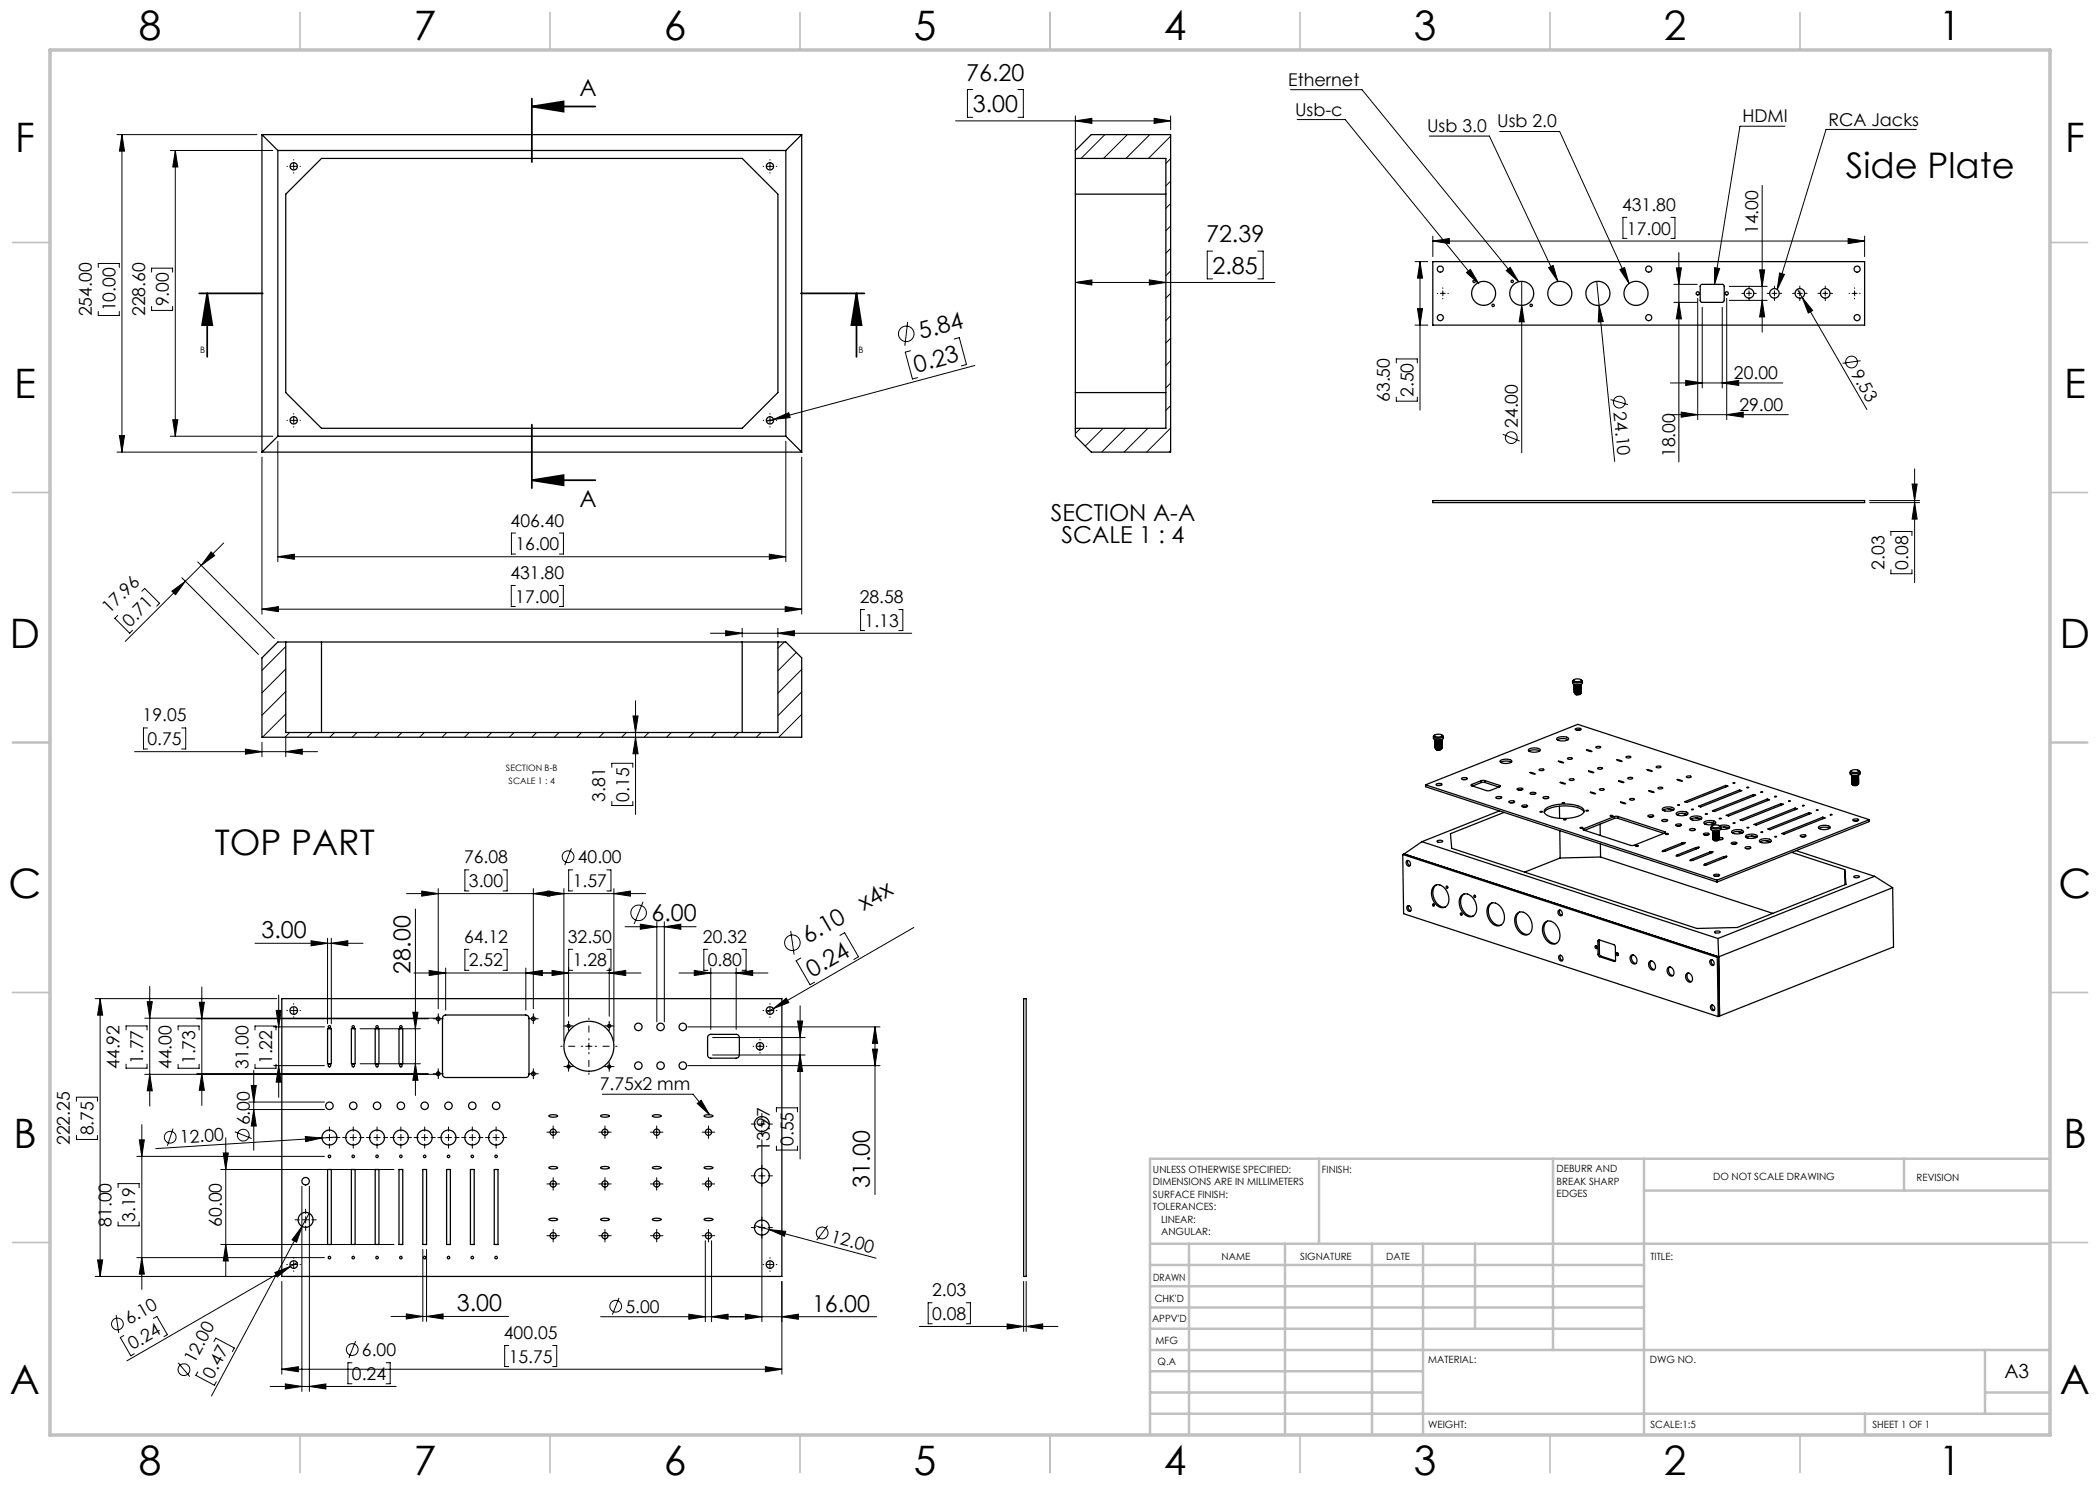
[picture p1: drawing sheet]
<svg xmlns="http://www.w3.org/2000/svg" width="420mm" height="297mm" viewBox="0 0 420 297" stroke-linecap="round" stroke-linejoin="round" font-family="sans-serif">
<defs><g id="words">
<g font-size="8.1">
<text x="27.8" y="8">8</text>
<text x="82.8" y="8">7</text>
<text x="132.8" y="8">6</text>
<text x="182.8" y="8">5</text>
<text x="232.8" y="8">4</text>
<text x="282.8" y="8">3</text>
<text x="332.8" y="8">2</text>
<text x="387.8" y="8">1</text>
<text x="3" y="30.4">F</text>
<text x="413" y="30.4">F</text>
<text x="2.8" y="79.6">E</text>
<text x="412.8" y="79.6">E</text>
<text x="2" y="129.6">D</text>
<text x="412" y="129.6">D</text>
<text x="1.7" y="179.6">C</text>
<text x="411.7" y="179.6">C</text>
<text x="2.7" y="229.6">B</text>
<text x="412.7" y="229.6">B</text>
<text x="2" y="278.9">A</text>
<text x="412" y="278.9">A</text>
<text x="27.8" y="295">8</text>
<text x="82.8" y="295">7</text>
<text x="132.8" y="295">6</text>
<text x="182.8" y="295">5</text>
<text x="232.8" y="295">4</text>
<text x="282.8" y="295">3</text>
<text x="332.8" y="295">2</text>
<text x="387.8" y="295">1</text>
</g>
<g font-size="7.1">
<text x="369.2" y="35.7">Side Plate</text>
<text x="42.9" y="171.1">TOP PART</text>
</g>
<g font-size="4.7">
<text x="193.3" y="16.2">76.20</text>
<text x="115.9" y="19.2">A</text>
<text x="194.5" y="22.4">3.00</text>
<text x="241.2" y="48.5">72.39</text>
<text x="242.5" y="54.8">2.85</text>
<text x="184.2" y="67.8" transform="rotate(-15 184.2 67.8)">5.84</text>
<text x="183.3" y="74.5" transform="rotate(-15 183.3 74.5)">0.23</text>
<text x="115.9" y="101.4">A</text>
<text x="210.1" y="104.2">SECTION A-A</text>
<text x="212.3" y="108.7">SCALE 1 : 4</text>
<text x="130.3" y="184.3">6.00</text>
<text x="172.8" y="182.3" transform="rotate(-30 172.8 182.3)">x4x</text>
<text x="52.3" y="187.6">3.00</text>
<text x="161.6" y="188.8" transform="rotate(-30 161.6 188.8)">6.10</text>
<text x="82.1" y="194.7" transform="rotate(-90 82.1 194.7)">28.00</text>
<text x="162.4" y="195.5" transform="rotate(-30 162.4 195.5)">0.24</text>
<text x="174" y="237.6" transform="rotate(-90 174 237.6)">31.00</text>
<text x="91.4" y="262.3">3.00</text>
<text x="162.4" y="262.3">16.00</text>
</g>
<text font-size="3.9" x="400.9" y="275.5">A3</text>
<g font-size="3.5">
<text x="257.7" y="17.2">Ethernet</text>
<text x="259" y="23.1">Usb-c</text>
<text x="285.4" y="26.4">Usb 3.0</text>
<text x="299.4" y="25.5">Usb 2.0</text>
<text x="348.5" y="24.5">HDMI</text>
<text x="365.7" y="25.1">RCA Jacks</text>
<text x="324.4" y="42.2">431.80</text>
<text x="325.4" y="46.9">17.00</text>
<text x="351.7" y="46.9" transform="rotate(-90 351.7 46.9)">14.00</text>
<text x="18.3" y="63.3" transform="rotate(-90 18.3 63.3)">254.00</text>
<text x="23.1" y="62.3" transform="rotate(-90 23.1 62.3)">10.00</text>
<text x="29" y="63.2" transform="rotate(-90 29 63.2)">228.60</text>
<text x="33.8" y="61.3" transform="rotate(-90 33.8 61.3)">9.00</text>
<text x="346.8" y="75.8">20.00</text>
<text x="370.1" y="74.8" transform="rotate(60 370.1 74.8)">9.53</text>
<text x="278" y="80.4" transform="rotate(-90 278 80.4)">63.50</text>
<text x="282.7" y="79.4" transform="rotate(-90 282.7 79.4)">2.50</text>
<text x="322.7" y="82.5" transform="rotate(84 322.7 82.5)">24.10</text>
<text x="347.9" y="82.2">29.00</text>
<text x="303.6" y="85.6" transform="rotate(-90 303.6 85.6)">24.00</text>
<text x="335" y="91.4" transform="rotate(-90 335 91.4)">18.00</text>
<text x="102.1" y="105.3">406.40</text>
<text x="103.1" y="110">16.00</text>
<text x="376.9" y="113.9" transform="rotate(-90 376.9 113.9)">2.03</text>
<text x="381.6" y="113.9" transform="rotate(-90 381.6 113.9)">0.08</text>
<text x="102.1" y="115.8">431.80</text>
<text x="21.9" y="122.9" transform="rotate(-45 21.9 122.9)">17.96</text>
<text x="26" y="125.5" transform="rotate(-45 26 125.5)">0.71</text>
<text x="103.1" y="120.5">17.00</text>
<text x="171.9" y="120.6">28.58</text>
<text x="172.9" y="125.4">1.13</text>
<text x="28.5" y="144.3">19.05</text>
<text x="29.5" y="149">0.75</text>
<text x="121.1" y="160.3" transform="rotate(-90 121.1 160.3)">3.81</text>
<text x="125.8" y="160.3" transform="rotate(-90 125.8 160.3)">0.15</text>
<text x="92.8" y="172.7">76.08</text>
<text x="115.6" y="172.7">40.00</text>
<text x="93.8" y="177.4">3.00</text>
<text x="114.5" y="177.4">1.57</text>
<text x="92.8" y="188.6">64.12</text>
<text x="113.6" y="188.6">32.50</text>
<text x="140.6" y="188.6">20.32</text>
<text x="93.8" y="193.3">2.52</text>
<text x="114.5" y="193.3">1.28</text>
<text x="141.6" y="193.3">0.80</text>
<text x="23.9" y="213.8" transform="rotate(-90 23.9 213.8)">44.92</text>
<text x="28.6" y="212.8" transform="rotate(-90 28.6 212.8)">1.77</text>
<text x="34.3" y="213.8" transform="rotate(-90 34.3 213.8)">44.00</text>
<text x="39.1" y="212.8" transform="rotate(-90 39.1 212.8)">1.73</text>
<text x="49.7" y="213.8" transform="rotate(-90 49.7 213.8)">31.00</text>
<text x="54.4" y="212.8" transform="rotate(-90 54.4 212.8)">1.22</text>
<text x="120" y="218.1">7.75x2 mm</text>
<text x="18.7" y="227.1" transform="rotate(-90 18.7 227.1)">8.75</text>
<text x="50" y="225.1" transform="rotate(-90 50 225.1)">6.00</text>
<text x="14" y="229" transform="rotate(-90 14 229)">222.25</text>
<text x="36.1" y="228.7" transform="rotate(-4 36.1 228.7)">12.00</text>
<text x="154" y="230.2" transform="rotate(-90 154 230.2)">13.97</text>
<text x="158.7" y="229.2" transform="rotate(-90 158.7 229.2)">0.55</text>
<text x="22.3" y="245.3" transform="rotate(-90 22.3 245.3)">81.00</text>
<text x="27.1" y="244.4" transform="rotate(-90 27.1 244.4)">3.19</text>
<text x="44.4" y="245.3" transform="rotate(-90 44.4 245.3)">60.00</text>
<text x="166" y="248.4" transform="rotate(15 166 248.4)">12.00</text>
<text x="125.1" y="262.6">5.00</text>
<text x="186.4" y="259.2">2.03</text>
<text x="186.4" y="264">0.08</text>
<text x="25.8" y="265" transform="rotate(-30 25.8 265)">6.10</text>
<text x="100.8" y="267.8">400.05</text>
<text x="26.5" y="270.1" transform="rotate(-30 26.5 270.1)">0.24</text>
<text x="38.9" y="272.8" transform="rotate(-62 38.9 272.8)">12.00</text>
<text x="42.6" y="276" transform="rotate(-62 42.6 276)">0.47</text>
<text x="70.4" y="276">0.24</text>
<text x="72.4" y="271.2">6.00</text>
<text x="101.7" y="272.5">15.75</text>
</g>
<g font-size="2">
<text x="230.6" y="234.6">UNLESS OTHERWISE SPECIFIED:</text>
<text x="230.6" y="237.1">DIMENSIONS ARE IN MILLIMETERS</text>
<text x="230.6" y="239.6">SURFACE FINISH:</text>
<text x="264.4" y="234.6">FINISH:</text>
<text x="311.3" y="234.5">DEBURR AND</text>
<text x="311.3" y="237">BREAK SHARP</text>
<text x="311.3" y="239.5">EDGES</text>
<text x="342.6" y="236">DO NOT SCALE DRAWING</text>
<text x="383.3" y="236.2">REVISION</text>
<text x="230.6" y="242.1">TOLERANCES:</text>
<text x="232.2" y="244.6">LINEAR:</text>
<text x="232.2" y="247.1">ANGULAR:</text>
<text x="244.3" y="252">NAME</text>
<text x="260" y="251.9">SIGNATURE</text>
<text x="277.2" y="251.9">DATE</text>
<text x="330.1" y="251.9">TITLE:</text>
<text x="230.6" y="256.1">DRAWN</text>
<text x="230.9" y="260.3">CHK'D</text>
<text x="230.4" y="264.4">APPV'D</text>
<text x="231.1" y="268.8">MFG</text>
<text x="231.5" y="273">Q.A</text>
<text x="285.6" y="272.5">MATERIAL:</text>
<text x="330" y="272.5">DWG NO.</text>
<text x="285.6" y="285.5">WEIGHT:</text>
<text x="330.1" y="285.6">SCALE:1:5</text>
<text x="374.5" y="285.6">SHEET 1 OF 1</text>
</g>
<g font-size="1.8">
<text x="40.1" y="70.6">B</text>
<text x="171.7" y="70.6">B</text>
<text x="101.2" y="154.1">SECTION B-B</text>
<text x="101.7" y="156.9">SCALE 1 : 4</text>
</g>
</g></defs>
<g fill="none" stroke="#000" stroke-width=".2">
<path d="M194.6 17.9h-1.1v5.6h1.1M203.6 17.9h1.1v5.6h-1.1M258.1 17.9h14.3l31.3 38.5M23.4 26.9h28M24.4 26.9l.5 3.3h-1zM24.4 26.9v63.5M34.1 30.1h20.5M35.1 30.1l.5 3.3h-1zM35.1 30.1v57.1M58.1 33.3h1.3M58.7 32.6v1.3M153.4 33.3h1.2"/>
<path d="M154 32.6v1.3M191.1 24.2h43M215.1 23.2v7.5M215.1 24.2l3.3-.5v1zM221 26.9l-4.8 4.8M225.5 26.9l-4.8 4.8M230 26.9l-4.8 4.8M230.8 23.7l3.3 .5-3.3 .5zM234.1 27.2l-4.4 4.5M234.1 31.7l-.9 1M234.1 36.2l-.9 1M234.1 23.2v2.7"/>
<path d="M259.4 23.9h9.6l26.8 32.9M285.9 27.2h12l13.7 29.1M299.9 26.3h12l13.9 30.4M352.4 37.1v29.3M357 25.2h-9l-5.1 31.7M383.3 25.9h-18.1l-9.8 32M19.7 53.5v-.8h4.2v.8M30.3 54.4v-.8h4.2v.8M215.1 56.5h39.9M215.1 56.5l3.3-.5v1zM229.9 56l3.3 .5-3.3 .5zM234.1 40.7l-.9 1"/>
<path d="M234.1 45.2l-.9 1M234.1 49.7l-.9 .9M234.1 54.2l-.9 .9M234.1 58.7l-.9 .9M242.5 50.2h-1.1v5.6h1.1M251.6 50.2h1v5.6h-1M283 52.3h2.6M284 52.3l.5 3.3h-1zM284 52.3v29.7M286.6 47.2v4.1M286.6 48.2h86.3M286.6 48.2l3.3-.5v1z"/>
<path d="M288.1 58.7h1M288.6 58.2v1M293.3 54.5l.8-.6 1.7 2.9zM301.3 54.1l.7-.6 1.7 2.9zM304.3 56.3v34.3M309.7 53.5l.9-.4 1 3.2zM319.3 56.3l3.6 36M324 53.9l.9-.4 .9 3.2zM325.4 43.5h-.8v4.2h.8M334.2 43.5h.8v4.2h-.8M334.8 56.9h4.6M335.3 53.6h1l-.5 3.3z"/>
<path d="M335.8 50.5v41.9M339.5 59.7v24.2M342.9 53.5l1 .2-1 3.2zM345.3 59.7v24.2M345.8 57.3h7.6M349.3 58.7h1M349.8 58.2v1M351.9 54h1l-.5 3.3zM354.4 58.7h1M354.9 58.2v1M355.9 54.6l1 .3-1.5 3zM359.5 58.7h1"/>
<path d="M359.5 57.8l13.9 24.1M360 58.2v1M360.4 59.5l2.1 2.6-.8 .5zM364.5 58.7h1M365 58.2v1M369.6 47.7l3.3 .5-3.3 .5zM370.4 58.7h1M370.9 58.2v1M372.9 47.2v4.1M19.7 62.3v.8h4.2v-.8M30.3 61.3v.8h4.2v-.8M181.5 64.4l-.5 4.7"/>
<path d="M182.1 70.2l-1 .2 1.4 5.4 1-.3M190.8 67.8l1.1-.3 1.4 5.4-1 .3M195 73.1l-41.7 11.2M234.1 63.2l-.9 .9M234.1 67.7l-.9 .9M234.1 72.1l-.9 1M234.1 76.6l-.9 1M279.3 72.6v-.8h4.2v.8M279.3 79.4v.8h4.2v-.8M283 65h2.6M283.5 61.7h1l-.5 3.3zM304.3 61.1l.5 3.3h-1z"/>
<path d="M319.8 61.1l.9 3.2-1.1 .1zM322.1 79.9l3.5 1M334.1 76.6h22.5M334.8 60.5h4.6M335.8 60.5l.5 3.3h-1zM337.1 76.1l3.3 .5-3.3 .5zM340.4 61.5v16.1M344.4 76.6l3.3-.5v1zM344.4 61.5v16.1M345.8 60.1h7.6M352.4 60.1l.5 3.3h-1zM372.1 72.1l-3.6 .6"/>
<path d="M23.4 90.4h28M23.9 87.1h1l-.5 3.3zM34.1 87.2h20.5M34.6 83.9h1l-.5 3.3zM52.4 91.4v31.4M55.6 88.2v24.1M58.1 84.1h1.3M58.7 83.4v1.3M153.4 84.1h1.2M154 83.4v1.3M154.7 83.9l3.1-1.4 .2 1zM157.2 88.2v24.1"/>
<path d="M160.3 91.4v31.4M216.1 85.7l-1 1M220.6 85.7l-3.6 3.5M225.1 85.7l-4.8 4.7M229.6 85.7l-4.8 4.7M234.1 81.1l-.9 1M234.1 85.6l-4.8 4.8M234.1 90.1l-.3 .3M300.6 86.9l3.3 1.3M333.2 82.9h24.5M336.2 82.4l3.3 .5-3.3 .5zM345.3 82.9l3.3-.5v1z"/>
<path d="M382.4 96.8h1l-.5 3.3zM382.9 93.8v22.7M28.4 118.3l.5-.6 3 3-.6 .5M34.4 118.2l2.7-1.9-2 2.7zM36.4 115.6l15.3 15.3M39.5 112.4l15.4 15.3M42.2 110.4l.7 .7-2.7 2zM44.7 108.6l-19.6 19.7M55.6 111.3l3.3-.5v1.1zM55.6 111.4h101.6M103.1 117.1h-.8v4.2h.8M103.1 106.6h-.8v4.2h.8"/>
<path d="M111.9 117.1h.8v4.2h-.8M111.9 106.6h.8v4.2h-.8M153.9 110.8l3.3 .5-3.3 .6zM373.9 100.5h10M373.9 100.1h10M378.2 107.1v-.8h4.2v.8M378.2 113.9v.8h4.2v-.8M382.9 100.5l.5 3.3h-1zM23.5 123.1l-.5 .6 2.9 2.9 .6-.5M52.4 121.8h107.9M52.4 121.8l3.3-.5v1zM57.2 129.3l-4.8 4.8"/>
<path d="M57.2 133.8l-4.8 4.8M57.2 138.3l-4.8 4.8M142.1 126.7h40.2M145.1 126.1l3.3 .6-3.3 .5zM148.4 125.7v1.7M155.6 126.7l3.3-.6v1.1zM155.6 125.7v1.7M156.8 128.4l-1.2 1.3M157 121.3l3.3 .5-3.3 .5zM159.3 130.5l-3.7 3.7M160.3 133.9l-4.7 4.8M160.3 138.4l-4.7 4.7"/>
<path d="M172.9 121.9h-.8v4.2h.8M179.8 121.9h.8v4.2h-.8M26.9 150.3h36.6M29.5 145.6h-.8v4.2h.8M36.3 145.6h.8v4.2h-.8M49.1 149.8l3.3 .5-3.3 .5zM52.4 148.5v2.8M57.2 147.5v3.8M57.2 150.3l3.3-.5v1zM57.2 142.8l-4.7 4.7M57.9 146.5l-.9 1M62.4 146.5l-.9 1"/>
<path d="M66.9 146.5l-.9 1M71.4 146.5l-1 1M75.9 146.5l-1 1M80.4 146.5l-1 1M84.9 146.5l-1 1M89.4 146.5l-1 1M93.8 146.5l-.9 1M98.3 146.5l-.9 1M102.8 146.5l-.9 1M107.3 146.5l-.9 1M111.8 146.5l-.9 1M116.3 146.5l-1 1"/>
<path d="M120.8 146.5l-1 1M122.4 153.5v-.8h4.2v.8M125.3 146.5l-1 1M126.6 143.2h1l-.5 3.3zM127.1 140.2v22.7M127.1 147.5l.5 3.3h-1zM129.8 146.5l-1 1M134.3 146.5l-1 1M138.8 146.5l-1 1M143.2 146.5l-.9 1M147.7 146.5l-.9 1M152.2 146.5l-.9 1"/>
<path d="M160.3 142.9l-4.5 4.6M160.3 147.4l-.1 .1M84.3 178.2l3.3 .5-3.3 .5zM87.6 177.7v24.1M93.8 174h-.8v4.2h.8M100.6 174h.8v4.2h-.8M106.7 177.7v24.1M106.7 178.7l3.3-.5v1zM109.5 178.2l3.3 .5-3.3 .5zM112.8 177.7v30.6M114.3 169.7l-1.4 3.3M114.5 174h-.8v4.2h.8"/>
<path d="M121.4 174h.8v4.2h-.8M122.4 160.3v.8h4.2v-.8M122.8 178.7l3.3-.5v1zM122.8 177.7v30.6M129.1 178.7h-47.8M19 199.7h36.4M20 199.7v55.6M20 199.7l.5 3.3h-1zM29.9 197.3v23.9M40.4 197.4v23.7M51 188.7h21.6M55.7 199v20.5"/>
<path d="M62.2 188.1l3.3 .6-3.3 .5zM65.5 187.7v17.1M66.3 187.7v17.1M66.3 188.7l3.3-.6v1.1zM83.1 181.8v37.3M85.8 194.1l3.3 .5-3.3 .5zM89.1 193.6v8.4M93.8 189.9h-.8v4.2h.8M100.6 189.9h.8v4.2h-.8M105.2 193.6v8.4M105.2 194.6l3.3-.5v1zM110.4 194.1l3.3 .5-3.3 .5z"/>
<path d="M113.7 193.6v9.7M114.5 189.9h-.8v4.2h.8M121.4 189.9h.8v4.2h-.8M121.8 194.6l3.3-.5v1zM121.8 193.6v9.7M125 185.3h14.2M128.1 184.8l3.3 .5-3.3 .6zM128.2 194.6h-45.4M128.6 180.3l-1.8 4.5M131.4 184.3v20.1M132.9 185.3l3.3-.5v1.1zM132.9 184.3v20.1"/>
<path d="M135.8 194.6h17.8M138.9 194.1l3.3 .5-3.3 .5zM141.6 189.9h-.8v4.2h.8M142.2 193.6v12.3M147.2 193.6v12.3M147.2 194.6l3.3-.5v1zM148.4 189.9h.8v4.2h-.8M158.1 186.2l.7 4.7M160.2 191.6l-1 .5 2.8 4.8 .9-.5M168 187.1l.9-.6 2.8 4.9-.9 .5M182.8 185.5l-28.1 16.2M25.2 206v-.8h4.2v.8"/>
<path d="M25.2 212.8v.8h4.2v-.8M28.9 203.6h58.6M28.9 214.9h58.6M29.4 200.3h1.1l-.6 3.3zM29.9 214.9l.6 3.3h-1.1zM35.6 206v-.8h4.2v.8M35.6 212.8v.9h4.2v-.9M39.4 203.8h46.2M39.4 214.8h46.2M39.9 200.5h1l-.5 3.3zM40.4 214.8l.5 3.3h-1zM50.2 217.1h1.1l-.6 3.3z"/>
<path d="M50.7 214.1v16M51 206v-.8h4.2v.8M51 212.8v.9h4.2v-.9M54.7 205.4h10.2M54.7 213.1h10.2M55.2 202.1h1l-.5 3.3zM55.7 213.1l.5 3.3h-1zM58.1 202.1h1.3M58.7 201.5v1.2M72 212.8h12.1M72 205.8h12.1M82.6 202.5h1l-.5 3.3z"/>
<path d="M83.1 212.8l.5 3.3h-1zM87 203.8h1.3M87 214.8h1.3M87.6 203.1v1.3M87.6 214.1v1.3M106 203.8h1.3M106 214.8h1.3M106.7 203.1v1.3M106.7 214.1v1.3M113.1 205.2h1.2M113.1 213.3h1.2M113.7 204.6v1.2"/>
<path d="M113.7 212.7v1.2M117.2 209.3h1.2M117.8 208.6v1.3M120.5 218.8h18.1l3.3 4.1M121.2 205.2h1.3M121.2 213.3h1.3M121.8 204.6v1.2M121.8 212.7v1.2M137.6 205.4h38.4M137.6 213.1h38.4M142.5 207.5h18.5M142.5 211h18.5"/>
<path d="M151.4 209.3h1.2M152 208.6v1.3M153.4 202.1h1.2M154 201.5v1.2M154.7 201.7l-1.4 .8M154.7 201.7l2.6-2.1 .5 .9zM159.5 204.2h1l-.5 3.3zM160 201.2v30.6M160 211l.5 3.3h-1zM174.5 209.8h1l-.5 3.3zM175 205.4v33.5M175 205.4l.5 3.3h-1z"/>
<path d="M15.3 220.2v-.8h4.2v.8M15.3 227.1v.8h4.2v-.8M23.6 237.5v-.8h4.2v.8M27.4 231.3h37.5M27.9 228h1l-.5 3.3zM28.4 224.9v33M34.6 225.7l-1.1 3.5M44.2 233.9h34.6M44.6 230.6h1.1l-.5 3.3zM45.2 227.5v27.7M47 226.4l3.3 1.3M49.7 220.4h15.2"/>
<path d="M49.7 221.9h15.2M50.7 221.9l.6 3.3h-1.1zM60.4 237.2v41.1M61.1 227.3l3.3 .3-3.3 .7zM61.9 237.2v41.1M64.4 227.6l-33.2 2.1M65.3 227.5h1.2M65.9 226.9v1.2M67.4 227.4l-3 .2M70 227.5h1.3M70.6 226.9v1.2M74.8 227.5h1.2"/>
<path d="M75.4 226.9v1.2M79.5 227.5h1.3M80.2 226.9v1.2M84.3 227.5h1.3M84.9 226.9v1.2M89.1 227.5h1.2M89.7 226.9v1.2M93.8 227.5h1.3M94.5 226.9v1.2M98.6 227.5h1.2M99.2 226.9v1.2M110 226.4h1.3"/>
<path d="M110 236.8h1.3M110.6 225.8v1.3M110.6 236.2v1.2M120.4 226.4h1.2M120.4 236.8h1.2M121 225.8v1.3M121 236.2v1.2M130.7 226.4h1.3M130.7 236.8h1.3M131.3 225.8v1.3M131.3 236.2v1.2M139.4 220.7l.8-.6 1.7 2.8z"/>
<path d="M141.1 226.4h1.2M141.1 236.8h1.2M141.7 225.8v1.3M141.7 236.2v1.2M151.7 235.2h1.3M151.7 224.8h1.3M152.4 224.2v1.2M152.4 227.9v36.4M155.3 222.4v-.8h4.2v.8M155.3 229.2v.8h4.2v-.8M19 255.3h36.4M19.5 252h1l-.5 3.3z"/>
<path d="M23.6 244.4v.8h4.2v-.8M27.4 251.5h37.5M28.4 251.5l.5 3.3h-1zM44.2 248.9h34.6M45.2 248.9l.5 3.3h-1.1zM55 254.5l3.1-1.2-2.6 2.1zM56.4 256.3v18.5M58.1 253.3l-32.7 18.9M58.1 252.9h1.3M58.7 252.3v1.2M59.4 252.5l-1.3 .8M60.4 245.3l-18.1 33.9"/>
<path d="M60.4 245.3l-1.1 3.1-.9-.4zM60.5 244h1.2M61.1 243.3v1.3M61.8 242.6l-1.4 2.7M84.6 249.9v14.4M85.3 249.9v14.4M110 247.1h1.3M110.6 246.5v1.3M120.4 247.1h1.2M121 246.5v1.3M123.8 259.6l-1.3 3.3M130.7 247.1h1.3"/>
<path d="M131.3 246.5v1.3M141.1 247.1h1.2M141.1 248.1v16.2M141.7 246.5v1.3M142.3 248.1v16.2M150.9 245.1l24.3 6.5M151.7 245.5h1.3M153.4 252.9h1.2M153.8 245.9l3.3 .4-.2 .9zM154 252.3v1.2M156.4 256.3v18.5M165.5 245.1l-2.1 2.9"/>
<path d="M204.7 256.3v10M205.2 256.3v10M23.2 263l.5 3.6M24.8 267.1l-.7 .4 2.1 3.7 .7-.4M30.7 263.7l.7-.4 2.1 3.6-.7 .4M35.6 272.5l2.4 2.8M39.6 274.4l-.4 .7 3.7 2 .4-.8M42.8 268.3l.4-.7 3.7 2-.4 .7M54 277.3h25.2M56.4 273.8l3.3-.5v1.1zM56.4 273.8h100M57.1 276.8l3.3 .5-3.3 .5z"/>
<path d="M61.9 277.3l3.3-.5v1zM70.4 272.5h-.8v4.3h.8M71.1 268.2l-1.3 3.4M77.2 272.5h.8v4.3h-.8M78.2 263.3h23.5M81.3 262.8l3.3 .5-3.3 .5zM85.3 263.3l3.3-.5v1zM101.7 269.1h-.8v4.2h.8M110.5 269.1h.8v4.2h-.8M120.1 263.3h55.2M137.8 262.8l3.3 .5-3.3 .6zM142.3 263.3l3.3-.5v1.1z"/>
<path d="M149.1 262.8l3.3 .5-3.3 .6zM153.1 273.3l3.3 .5-3.3 .6zM156.4 263.3l3.3-.5v1.1zM183.9 265.3h27.7M186.4 260.5h-.8v4.3h.8M193.3 260.5h.8v4.3h-.8M201.4 264.8l3.3 .5-3.3 .5zM205.2 265.3l3.3-.5v1z"/>
<circle cx="181.2" cy="66.8" r="1.56"/>
<circle cx="370.3" cy="72.4" r="1.18"/>
<circle cx="302.2" cy="87.5" r="1.18"/>
<circle cx="323.9" cy="80.4" r="1.18"/>
<circle cx="113.6" cy="171.3" r="1.18"/>
<circle cx="127.7" cy="182.6" r="1.56"/>
<circle cx="158.5" cy="188.5" r="1.56"/>
<circle cx="34" cy="227.4" r="1.18"/>
<circle cx="48.6" cy="227" r="1.18"/>
<circle cx="164.4" cy="246.6" r="1.18"/>
<circle cx="23.5" cy="264.8" r="1.18"/>
<circle cx="36.8" cy="273.9" r="1.18"/>
<circle cx="70.4" cy="269.9" r="1.18"/>
<circle cx="123.1" cy="261.2" r="1.18"/>
</g>
<path d="M106.4 19.7v12.7M106.4 21.3l6.3-1v2zM106.4 21.3h12.7M39.9 58.7h12.7M41.4 58.7l1.1 6.3h-2.1zM41.4 58.7v12.7M160.2 58.7h12.7M171.3 58.7l1 6.3h-2zM171.3 58.7v12.7M106.4 96l6.3-1v2.1zM106.4 84.9v12.7M106.4 96h12.7" fill="none" stroke="#000" stroke-width=".35"/>
<g fill="none" stroke="#000" stroke-width=".2" stroke-dasharray="15.2 1.3 1.3 1.3">
<path d="M57.5 33.3h-.1M58.7 32v-.1M58.7 34.5v.1M60 33.3h.1M152.7 33.3h-.1M154 32v-.1M154 34.5v.1M155.2 33.3h.1M287.6 58.7h-.1M288.6 57.7v-.1M288.6 59.7v.1M289.6 58.7h.1"/>
<path d="M348.8 58.7h-.4M349.8 57.7v-.5M349.8 59.7v.4M350.8 58.7h.5M353.9 58.7h-.5M354.9 57.7v-.5M354.9 59.7v.4M355.9 58.7h.4M359 58.7h-.5M360 57.7v-.5M360 59.7v.4M361 58.7h.4"/>
<path d="M364 58.7h-.4M365 57.7v-.5M365 59.7v.4M366 58.7h.5M369.9 58.7h-.1M370.9 57.7v-.1M370.9 59.7v.1M371.9 58.7h.1M57.5 84.1h-.1M58.7 82.8v-.1M58.7 85.3v.1M60 84.1h.1"/>
<path d="M152.7 84.1h-.1M154 82.8v-.1M154 85.3v.1M155.2 84.1h.1M57.5 202.1h-.1M58.7 200.9v-.2M58.7 203.4v.1M60 202.1h.1M87 214.8h-.4M87 203.8h-.4M87.6 214.1v-.3M87.6 215.4v.4"/>
<path d="M87.6 203.1v-.3M87.6 204.4v.4M88.3 214.8h.3M88.3 203.8h.3M106 203.8h-.3M106 214.8h-.3M106.7 203.1v-.3M106.7 204.4v.4M106.7 214.1v-.3M106.7 215.4v.4M107.3 203.8h.4M107.3 214.8h.4"/>
<path d="M113.1 213.3h-.3M113.1 205.2h-.3M113.7 212.7v-.3M113.7 213.9v.4M113.7 204.6v-.3M113.7 205.8v.3M114.3 213.3h.4M114.3 205.2h.4M121.2 205.2h-.3M121.2 213.3h-.3M121.8 204.6v-.3M121.8 205.8v.3"/>
<path d="M121.8 212.7v-.3M121.8 213.9v.4M122.5 205.2h.3M122.5 213.3h.3M150.7 209.3h-.1M152 208v-.1M152 210.5v.1M152.7 202.1h-.1M153.2 209.3h.2M154 200.9v-.2M154 203.4v.1M155.2 202.1h.2"/>
<path d="M64.6 227.5h-.8M65.9 226.3v-.9M65.9 228.8v.8M67.1 227.5h.9M69.4 227.5h-.9M70.6 226.3v-.9M70.6 228.8v.8M71.9 227.5h.9M74.2 227.5h-.9M75.4 226.3v-.9M75.4 228.8v.8M76.7 227.5h.8"/>
<path d="M78.9 227.5h-.9M80.2 226.3v-.9M80.2 228.8v.8M81.4 227.5h.9M83.7 227.5h-.9M84.9 226.3v-.9M84.9 228.8v.8M86.2 227.5h.9M88.4 227.5h-.8M89.7 226.3v-.9M89.7 228.8v.8M90.9 227.5h.9"/>
<path d="M93.2 227.5h-.9M94.5 226.3v-.9M94.5 228.8v.8M95.7 227.5h.9M98 227.5h-.9M99.2 226.3v-.9M99.2 228.8v.8M100.5 227.5h.8M110 226.4h-.6M110 236.8h-.6M110.6 225.8v-.6M110.6 227.1v.6"/>
<path d="M110.6 236.2v-.7M110.6 237.4v.6M111.3 226.4h.6M111.3 236.8h.6M120.4 226.4h-.7M120.4 236.8h-.7M121 225.8v-.6M121 227.1v.6M121 236.2v-.7M121 237.4v.6M121.6 226.4h.6M121.6 236.8h.6"/>
<path d="M130.7 236.8h-.6M130.7 226.4h-.6M131.3 236.2v-.7M131.3 237.4v.6M131.3 225.8v-.6M131.3 227.1v.6M132 236.8h.6M132 226.4h.6M141.1 226.4h-.7M141.1 236.8h-.7M141.7 225.8v-.6M141.7 227.1v.6"/>
<path d="M141.7 236.2v-.7M141.7 237.4v.6M142.3 226.4h.6M142.3 236.8h.6M151.1 235.2h-.9M151.1 224.8h-.9M152.4 233.9v-.9M152.4 236.4v.9M152.4 223.6v-.9M152.4 226.1v.8M153.6 235.2h.9M153.6 224.8h.9"/>
<path d="M57.5 252.9h-.1M58.7 251.7v-.2M58.7 254.2v.1M59.9 244h-.9M60 252.9h.1M61.1 242.7v-.9M61.1 245.2v.9M62.4 244h.8M110 247.1h-.6M110.6 246.5v-.6M110.6 247.8v.6M111.3 247.1h.6"/>
<path d="M120.4 247.1h-.7M121 246.5v-.6M121 247.8v.6M121.6 247.1h.6M130.7 247.1h-.6M131.3 246.5v-.6M131.3 247.8v.6M132 247.1h.6M141.1 247.1h-.7M141.7 246.5v-.6M141.7 247.8v.6M142.3 247.1h.6"/>
<path d="M151.1 245.5h-.9M152.4 244.3v-.9M152.4 246.8v.8M152.7 252.9h-.1M153.6 245.5h.9M154 251.7v-.2M154 254.2v.1M155.2 252.9h.2"/>
</g>
<path d="M116.5 209.3h-4.3M117.8 208v-4.4M117.8 210.5v4.4M119 209.3h4.4" fill="none" stroke="#000" stroke-width=".2" stroke-dasharray="15.2 1.3 1.3 1.3" stroke-dashoffset="15"/>
<g fill="none" stroke="#c0c0c0" stroke-width=".35">
<path d="M60 2.5v7.5M110 2.5v7.5M160 2.5v7.5M210 2.5v7.5M260 2.5v7.5M310 2.5v7.5M360 2.5v7.5M2.5 48.5h7.5M410 48.5h7.5M2.5 98.5h7.5M410 98.5h7.5M2.5 148.5h7.5"/>
<path d="M410 148.5h7.5M2.5 198.5h7.5M410 198.5h7.5M2.5 248.5h7.5M410 248.5h7.5M60 287v7.5M110 287v7.5M160 287v7.5M210 287v7.5M260 287v7.5M310 287v7.5M360 287v7.5"/>
</g>
<g fill="none" stroke="#c0c0c0" stroke-width=".5">
<path d="M263.8 231.8v17M310.6 231.8v38.2M328.8 231.8v55.2M328.8 238.1h81.2M380.8 231.8v6.3M410 231.8h-180v55.2M230 248.8h180M230 257.3h98.8M230 253h98.8M237.8 248.8v38.2M257 248.8v38.2M274.4 248.8v38.2"/>
<path d="M284.6 248.8v38.2M295 248.8v17M230 265.8h98.8M230 261.5h98.8M230 278.5h54.6M230 274.3h54.6M230 270h180M397 278.5h13M397 270v12.8M230 282.8h180M373 282.8v4.2"/>
</g>
<path d="M10 10h400v277h-400z" fill="none" stroke="#c0c0c0" stroke-width=".7"/>
<g fill="#000">
<path d="M360.4 59.5l2.1 2.6-.8 .5zM304.3 61.1l.5 3.3h-1zM319.8 61.1l.9 3.2-1.1 .1zM154.7 83.9l3.1-1.4 .2 1zM154.7 201.7l2.6-2.1 .5 .9zM61.1 227.3l3.3 .3-3.3 .7zM55 254.5l3.1-1.2-2.6 2.1zM60.4 245.3l-1.1 3.1-.9-.4zM153.8 245.9l3.3 .4-.2 .9z"/>
<path d="M35.1 30.1l.5 3.3h-1zM34.6 83.9h1l-.5 3.3zM20 199.7l.5 3.3h-1zM19.5 252h1l-.5 3.3zM39.9 200.5h1l-.5 3.3zM40.4 214.8l.5 3.3h-1zM29.4 200.3h1.1l-.6 3.3zM29.9 214.9l.6 3.3h-1.1zM159.5 204.2h1l-.5 3.3zM160 211l.5 3.3h-1zM50.2 217.1h1.1l-.6 3.3zM50.7 221.9l.6 3.3h-1.1zM55.2 202.1h1l-.5 3.3zM55.7 213.1l.5 3.3h-1zM27.9 228h1l-.5 3.3zM28.4 251.5l.5 3.3h-1zM284 52.3l.5 3.3h-1zM283.5 61.7h1l-.5 3.3zM335.3 53.6h1l-.5 3.3zM335.8 60.5l.5 3.3h-1z"/>
<path d="M106.4 21.3l6.3-1v2zM106.4 96l6.3-1v2.1z"/>
<path d="M230.8 23.7l3.3 .5-3.3 .5zM215.1 24.2l3.3-.5v1zM229.9 56l3.3 .5-3.3 .5zM215.1 56.5l3.3-.5v1zM66.3 188.7l3.3-.6v1.1zM62.2 188.1l3.3 .6-3.3 .5zM85.3 263.3l3.3-.5v1zM81.3 262.8l3.3 .5-3.3 .5z"/>
<path d="M171.3 58.7l1 6.3h-2zM41.4 58.7l1.1 6.3h-2.1z"/>
<path d="M23.9 87.1h1l-.5 3.3zM24.4 26.9l.5 3.3h-1zM127.1 147.5l.5 3.3h-1zM126.6 143.2h1l-.5 3.3zM45.2 248.9l.5 3.3h-1.1zM44.6 230.6h1.1l-.5 3.3zM352.4 60.1l.5 3.3h-1zM351.9 54h1l-.5 3.3zM382.9 100.5l.5 3.3h-1zM382.4 96.8h1l-.5 3.3z"/>
<path d="M336.2 82.4l3.3 .5-3.3 .5zM345.3 82.9l3.3-.5v1z"/>
<path d="M34.4 118.2l2.7-1.9-2 2.7zM42.2 110.4l.7 .7-2.7 2z"/>
<path d="M55.6 111.3l3.3-.5v1.1zM153.9 110.8l3.3 .5-3.3 .6zM56.4 273.8l3.3-.5v1.1zM153.1 273.3l3.3 .5-3.3 .6zM110.4 194.1l3.3 .5-3.3 .5zM121.8 194.6l3.3-.5v1zM109.5 178.2l3.3 .5-3.3 .5zM122.8 178.7l3.3-.5v1zM137.8 262.8l3.3 .5-3.3 .6zM142.3 263.3l3.3-.5v1.1zM57.1 276.8l3.3 .5-3.3 .5zM61.9 277.3l3.3-.5v1z"/>
<path d="M145.1 126.1l3.3 .6-3.3 .5zM155.6 126.7l3.3-.6v1.1zM337.1 76.1l3.3 .5-3.3 .5zM344.4 76.6l3.3-.5v1z"/>
<path d="M157 121.3l3.3 .5-3.3 .5zM52.4 121.8l3.3-.5v1zM57.2 150.3l3.3-.5v1zM49.1 149.8l3.3 .5-3.3 .5zM106.7 178.7l3.3-.5v1zM84.3 178.2l3.3 .5-3.3 .5zM105.2 194.6l3.3-.5v1zM85.8 194.1l3.3 .5-3.3 .5zM147.2 194.6l3.3-.5v1zM138.9 194.1l3.3 .5-3.3 .5zM369.6 47.7l3.3 .5-3.3 .5zM286.6 48.2l3.3-.5v1z"/>
<path d="M83.1 212.8l.5 3.3h-1zM82.6 202.5h1l-.5 3.3z"/>
<path d="M175 205.4l.5 3.3h-1zM174.5 209.8h1l-.5 3.3z"/>
<path d="M139.4 220.7l.8-.6 1.7 2.8zM293.3 54.5l.8-.6 1.7 2.9zM301.3 54.1l.7-.6 1.7 2.9zM309.7 53.5l.9-.4 1 3.2zM324 53.9l.9-.4 .9 3.2zM342.9 53.5l1 .2-1 3.2zM355.9 54.6l1 .3-1.5 3z"/>
<path d="M149.1 262.8l3.3 .5-3.3 .6zM156.4 263.3l3.3-.5v1.1zM128.1 184.8l3.3 .5-3.3 .6zM132.9 185.3l3.3-.5v1.1z"/>
<path d="M205.2 265.3l3.3-.5v1zM201.4 264.8l3.3 .5-3.3 .5z"/>
</g>
<g fill="none" stroke="#000" stroke-width=".25">
<path d="M52.4 26.9l3.2 3.2M52.4 26.9h107.9M52.4 26.9v63.5M55.6 30.1h101.6M55.6 30.1v57.1M64.3 31.7h84.1l7.2 7.1v39.7l-7.2 7.2h-84.1l-7.1-7.2v-39.7zM157.2 30.1v57.1M160.3 26.9l-3.1 3.2M160.3 26.9v63.5M215.1 31.7h18.1v54h-18.1M215.1 38.8h18.1M218.3 26.9h15.8v63.5h-15.8l-3.2-3.2v-57.1z"/>
<path d="M286.6 52.3h86.3v12.7h-86.3zM340.2 57l.2-.1h4.3l.1 .4v3l-.4 .2-4.2-.1-.2-.3v-2.8zM215.1 78.5h18.1M52.4 90.4h107.9M55.6 87.2h101.6M55.6 87.2l-3.2 3.2M157.2 87.2l3.1 3.2M286.6 100.1h86.3v.4h-86.3zM55.6 128.4h101.6l3.1 3.2v15.9h-107.9v-15.9zM57.2 128.4v18.1h98.4v-18.1M64.3 128.4v18.1M148.4 128.4v18.1"/>
<path d="M314.5 136.3l.1 .4 .2 .2M314.8 136a1.27 1.27 0 0 1 1.5 .1 1.2 1.2 0 0 1-1.6-.1zM314.9 136.9l-.1 .1a1.1 1.1 0 0 0 1.4-.1 1.04 1.04 0 0 1-1.4 .1M314.9 138.6a.74 .74 0 0 0 1.1 .2M315 137.9h.1M315 138.5h.1M315 138.6l.1 .1M315 138.8a.7 .7 0 0 0 1 0M315.9 138.8h.1M315.9 137.1h-.9M315.9 137.3h-.9M315.9 137.7h-.9"/>
<path d="M315.9 137.9h-.8M315.9 138.1h-.9M315.9 138.3h-.9M315.9 138.4l-.8 .1M315.9 138.6l-.8 .1M316 138.7l-.1 .1M316 138.7v.1M316 138.8h-.1M316 138.8h.1M316.1 136.9a1.01 1.01 0 0 1-1.2 0l1 .1h-.6l-.4-.1M316.1 137a.91 .91 0 0 1-1.2 .1M316.1 137.2a.91 .91 0 0 1-1.2 .1"/>
<path d="M316.1 137.4a.93 .93 0 0 1-1.2 .1h1M316.1 137.6a.91 .91 0 0 1-1.2 .1M316.1 137.8a.91 .91 0 0 1-1.2 .1M316.1 137.9a.91 .91 0 0 1-1.2 .2M316.1 138.1a.91 .91 0 0 1-1.2 .1M316.1 138.3a.91 .91 0 0 1-1.2 .1M316.1 138.5l-.1 .2M316.2 137a.86 .86 0 0 1-1.4 .2l.1-.1M316.2 137.2a.86 .86 0 0 1-1.4 .2l.1-.1M316.2 137.4a.86 .86 0 0 1-1.4 .2l.1-.1M316.2 137.5a.86 .86 0 0 1-1.4 .2h.1M316.2 137.7a.86 .86 0 0 1-1.4 .2l.1-.1"/>
<path d="M316.2 137.9a.86 .86 0 0 1-1.4 .2l.1-.1M316.2 138.1a.86 .86 0 0 1-1.4 .2l.1-.1M316.2 138.3a.86 .86 0 0 1-1.4 .2l.1-.1M316.2 138.5l-.2 .3M316.2 137.1a1.06 1.06 0 0 1-1.4 .1M316.2 137.3a1.06 1.06 0 0 1-1.4 .1M316.2 137.4a1.06 1.06 0 0 1-1.4 .2M316.2 137.6a1.06 1.06 0 0 1-1.4 .2M316.2 137.8a1.06 1.06 0 0 1-1.4 .1M316.2 138a1.06 1.06 0 0 1-1.4 .1M316.2 135.9l.3 .3a1.45 1.45 0 0 1-2 .1l.3-.3M316.2 138.2a1.06 1.06 0 0 1-1.4 .1"/>
<path d="M316.2 138.4a1.06 1.06 0 0 1-1.4 .1M316.2 138.6l-.2 .2M316.5 136.2v.4a1.41 1.41 0 0 1-1.7 .3M285.1 157v.3l58.3 19.1M285.1 157l58.3 19M285.1 157l30.5-12.1 58.2 19M287 147a1.24 1.24 0 0 1 1.4 .1 1.18 1.18 0 0 1-1.5 0zM287 148v.1a1.13 1.13 0 0 0 1.4-.1l-.5 .2h-.8h1M287.1 149.7a.72 .72 0 0 0 1 .2M287.1 148.8h.1M287.2 149.8a.7 .7 0 0 0 1 0M287.2 156.9a.91 .91 0 0 1 1.2 0 .91 .91 0 0 1-1.2 0z"/>
<path d="M288 149h-.8M288 149.8h.1M288 149.8l.1 .1M288.1 148.4h-1M288.1 148.6h-.9M288.1 148.8h-.9M288.1 148.9l-.1 .1M288.1 149.1l-.9 .1M288.1 149.3h-1M288.1 149.5h-1M288.1 149.7h-.9M288.1 148h-1h1"/>
<path d="M288.1 149.7l-.1 .1M288.1 149.7l.1 .1M288.1 157.1h-.6M288.2 149.8h-.2M288.2 149.8h.1M288.2 149.8l-.1 .1M288.2 148a1 1 0 0 1-1.1 0M288.3 148.1a.92 .92 0 0 1-1.2 .1M288.3 148.3a.92 .92 0 0 1-1.2 .1M288.3 148.4a.92 .92 0 0 1-1.2 .1M288.3 148.6a.92 .92 0 0 1-1.2 .1M288.3 148.8a.92 .92 0 0 1-1.2 .1"/>
<path d="M288.3 149a.92 .92 0 0 1-1.2 .1M288.3 149.2a.92 .92 0 0 1-1.2 .1M288.3 149.4a.92 .92 0 0 1-1.2 .1M288.3 149.6l-.2 .1M288.3 148l.1 .1a1.09 1.09 0 0 1-1.4 .1M288.3 148.2l.1 .1a1.09 1.09 0 0 1-1.4 .1v-.1M288.3 148.4l.1 .1a1.09 1.09 0 0 1-1.4 .1v-.1M288.3 148.6l.1 .1a1.09 1.09 0 0 1-1.4 .1v-.1M288.3 148.8l.1 .1a1.09 1.09 0 0 1-1.4 .1v-.1M288.3 149l.1 .1a1.09 1.09 0 0 1-1.4 .1v-.1M288.3 149.2h.1a1.09 1.09 0 0 1-1.4 .2v-.1M288.3 149.3l.1 .1a1.09 1.09 0 0 1-1.4 .1h.1"/>
<path d="M288.3 149.5l-.1 .3M288.4 148.1a1.08 1.08 0 0 1-1.4 .2M288.4 148.3l-.4 .3h-.8M288.4 148.5a1.08 1.08 0 0 1-1.4 .1M288.4 148.7l-.4 .3h-.8M288.4 148.9l-.4 .3h-.8M288.4 147l.2 .3a1.45 1.45 0 0 1-1.9 0l.2-.3M288.4 149.1a1.08 1.08 0 0 1-1.4 .1M288.4 149.3a1.08 1.08 0 0 1-1.4 .1M288.4 149.4a1.08 1.08 0 0 1-1.4 .2M288.4 149.6l-.2 .2M288.6 147.3l.1 .4a1.54 1.54 0 0 1-2 0v-.4"/>
<path d="M292.3 155.7a.89 .89 0 0 1 1.2 .1 .89 .89 0 0 1-1.2-.1zM293.2 155.9h-.6M294.3 156.9l-.1 .1 .2 .2M294.3 156.9v.2M294.4 157.2l3.2 1 2.3-.9M296.2 156.1l-1.9 .8M296.2 156.1v.4M296.2 156.5l-1.7 .7M297 156.1h-.8M297 156.1l2.9 1M297 156.1v.4M297 156.5h-.8"/>
<path d="M297 156.5l2.8 .9M299.2 159.5a.89 .89 0 0 1 1.1 .1 .89 .89 0 0 1-1.1-.1zM299.9 157.1l.2 .1-.2 .1M299.9 157.1v.3M300 152.1a2.12 2.12 0 0 1 2.4 .1 1.78 1.78 0 0 1-2.4 .1zM300 159.7h-.5M302.3 152.4a2.49 2.49 0 0 0-2.2 .1M303.4 157.8a.89 .89 0 0 1 1.2 .1 .89 .89 0 0 1-1.2-.1zM304.3 158h-.6M305.7 149.9a2.12 2.12 0 0 1 2.4 .1 1.78 1.78 0 0 1-2.4 0zM306 154.5l1.1 .3zM306 158.6a.89 .89 0 0 1 1.2 .1 .89 .89 0 0 1-1.2-.1z"/>
<path d="M306.9 158.9h-.6M307.8 153.9a.63 .63 0 0 1 1 .1 .63 .63 0 0 1-1-.1zM307.9 150.2a2.5 2.5 0 0 0-2.1 0M308.6 159.5a.89 .89 0 0 1 1.2 .1 .89 .89 0 0 1-1.2-.1zM309.5 159.7h-.6M311.4 147.6a2.12 2.12 0 0 1 2.3 .1 1.78 1.78 0 0 1-2.4 0zM311.7 152.3l1 .3zM312 156.5l1.1 .3zM313.5 151.6a.63 .63 0 0 1 .9 .2 .63 .63 0 0 1-.9-.2zM313.6 147.9a2.5 2.5 0 0 0-2.1 .1M313.9 155.9a.63 .63 0 0 1 .9 .1 .63 .63 0 0 1-.9-.1zM315 145.8a.91 .91 0 0 1 1.2 .1 .91 .91 0 0 1-1.2-.1z"/>
<path d="M316 146h-.7M317.3 150l1.1 .3zM317.7 154.2l1.1 .3zM318.1 158.4l1 .4zM319.2 149.4a.63 .63 0 0 1 .9 .1 .63 .63 0 0 1-.9-.1zM319.5 153.6a.63 .63 0 0 1 1 .1 .63 .63 0 0 1-1-.1zM319.9 157.8a.63 .63 0 0 1 .9 .2 .63 .63 0 0 1-.9-.2zM323.4 152l1 .3zM323.7 156.2l1.1 .3zM325.2 151.4a.63 .63 0 0 1 .9 .1 .63 .63 0 0 1-.9-.1zM325.6 155.6a.63 .63 0 0 1 .9 .1 .63 .63 0 0 1-.9-.1zM325.9 159.8a.63 .63 0 0 1 1 .1 .63 .63 0 0 1-1-.1z"/>
<path d="M329.4 153.9l1.1 .4zM329.8 158.2l1 .3zM331.2 153.3a.63 .63 0 0 1 1 .1 .63 .63 0 0 1-1-.1zM331.6 157.6a.63 .63 0 0 1 .9 .1 .63 .63 0 0 1-.9-.1zM335.4 155.9l1.1 .3zM337.3 155.3a.63 .63 0 0 1 .9 .1 .63 .63 0 0 1-.9-.1zM345.1 157.1v.3M346.6 156.6h.4zM347.9 158v.3M349.4 157.5h.4zM350.7 158.9v.3M352.2 158.4h.3z"/>
<path d="M353.5 159.8v.3M354.9 159.3h.4zM370.3 154.1a1.24 1.24 0 0 1 1.5 .1 1.18 1.18 0 0 1-1.6 0zM370.5 156h.1M370.5 156.1l.1 .1M370.5 156.3l.1 .1M370.5 156.5h.1M370.6 156.7h-.1M371.4 155.6h-.9M371.5 155.4l-.5 .1-.5-.1M371.5 155.5l-.1 .1M371.5 155.7l-.5 .1h-.5"/>
<path d="M371.5 155.9l-.9 .1M371.5 156.1l-.9 .1M371.5 156.3l-.9 .1M371.5 156.5h-.9M371.5 156.7l-.5 .1-.5-.1M371.5 156.8l-.4 .2-.6-.1a.69 .69 0 0 0 1.1 0M371.6 155.1a.92 .92 0 0 1-1.2 .1l.6 .1 .5-.1M371.6 155.3a.92 .92 0 0 1-1.2 .1M371.6 155.4a.92 .92 0 0 1-1.2 .2M371.6 155.6a.92 .92 0 0 1-1.2 .1M371.6 155.8a.92 .92 0 0 1-1.2 .1M371.6 156a.92 .92 0 0 1-1.2 .1"/>
<path d="M371.6 156.2a.92 .92 0 0 1-1.1 .1M371.6 156.4a.92 .92 0 0 1-1.1 .1M371.6 156.6a.92 .92 0 0 1-1.1 .1M371.6 156.8a.97 .97 0 0 1-1.1 .1M371.7 155v.1a1.09 1.09 0 0 1-1.4 .1l.1-.1M371.7 155a1.12 1.12 0 0 1-1.4 0M371.7 155.2v.1a1.09 1.09 0 0 1-1.4 .1l.1-.1M371.7 155.4v.1a1.09 1.09 0 0 1-1.4 .1l.1-.1M371.7 155.6v.1a1.09 1.09 0 0 1-1.4 .1l.1-.1M371.7 155.8v.1a1.09 1.09 0 0 1-1.4 .1l.1-.1M371.7 155a1.14 1.14 0 0 1-1.4 .1M371.7 156v.1a1.09 1.09 0 0 1-1.4 .1l.1-.1"/>
<path d="M371.7 156.2a1.09 1.09 0 0 1-1.4 .2l.1-.2M371.7 156.4a1.09 1.09 0 0 1-1.4 .1l.2-.1M371.7 156.5v.1a1.09 1.09 0 0 1-1.4 .1l.2-.1M371.7 155.1a1.09 1.09 0 0 1-1.4 .2M371.7 155.3a1.08 1.08 0 0 1-1.4 .1M371.7 155.5a1.08 1.08 0 0 1-1.4 .1M371.7 155.7a1.08 1.08 0 0 1-1.4 .1M371.7 155.9a1.08 1.08 0 0 1-1.4 .1M371.7 156.1a1.08 1.08 0 0 1-1.4 .1M371.7 154.1l.3 .2a.96 .96 0 0 1-1.3 .4l-.7-.2 .3-.4M371.7 156.3a1.08 1.08 0 0 1-1.4 .1M371.7 156.5a1.08 1.08 0 0 1-1.4 .1"/>
<path d="M371.7 156.6a1.08 1.08 0 0 1-1.3 .2M372 154.4v.4a1.52 1.52 0 0 1-2 0v-.4M280.5 170.9l.2 11.8 62.9 20.6M280.5 170.9l63 20.6M280.8 170.8l-.3 .1M280.8 170.8l62.9 20.6M281.4 172.1a.61 .61 0 0 1 .6 .4 .61 .61 0 0 1-.2 .7 .7 .7 0 0 1-.4-1.1zM281.6 172.1a.75 .75 0 0 0 .4 1M284.4 168.3l59.2 19.4M284.4 168.3l-3.6 2.5M286.7 177.4a1.51 1.51 0 0 1 2.4 .5 2.65 2.65 0 0 1 .1 3.4 1.94 1.94 0 0 1-2.7-1.4l-.2-1.2 .1-.8zM287.3 177a2.67 2.67 0 0 0 .4 4l.6 .4h.8"/>
<path d="M287.4 168.2a.87 .87 0 0 1 1.1 .1 .87 .87 0 0 1-1.1-.1zM289.5 177.3l.1 .2M292.2 179.2a1.51 1.51 0 0 1 2.5 .5 2.65 2.65 0 0 1 0 3.4 1.94 1.94 0 0 1-2.6-1.4l-.3-1.2 .1-.7zM292.8 178.8a2.67 2.67 0 0 0 .5 4.1l.6 .3h.7M295 179.1l.1 .2M299.9 162.2l-15.5 6.1M300.8 162.5l-10.7 4.2 .2 3 49.1 16 8.1-.2 21.7-8.6-.3-3M301.8 160.3a.89 .89 0 0 1 1.1 .1 .89 .89 0 0 1-1.1-.1zM302.6 160.5l-.5 .1M304.4 161.2a.89 .89 0 0 1 1.1 .1 .89 .89 0 0 1-1.1-.1zM305.2 161.4h-.6M308 162.3l.5 .1h-.3z"/>
<path d="M309 161.8a8 8 0 0 1 6.6-.6l.3 .1a.9 .9 0 0 1 .9 .9 .9 .9 0 0 1-.8 .9 8.8 8.8 0 0 1-6.7-.1l-.5-.6zM311.9 161.2v2.5M312 166.1v5.5M312 171.6l-7.1 2.8M312.4 160.6h.5l-.2 .1zM312.7 163.9h.5l-.3 .1zM316 165.5l.6 .1-.4 .1zM316.7 165.8l-.1 .1 .1 .1M316.7 165.8v.2M316.7 166l9.7 3.1h.4l6.2-2.5M316.8 162.4a4 4 0 0 0-3.4-1.2 6.4 6.4 0 0 0-4.4 1.1l-.1 .2M317.2 162.1h.5l-.4 .1z"/>
<path d="M320 164.8l.1 2.3M320.1 168.8v2.6M320.1 171.4l-8.1 .2M320.1 171.4l34.5 11.3M322 163.1l.6 .1-.4 .1zM322.9 163.3l-6.2 2.5M322.9 163.3v.4M322.9 163.7l-6 2.4M323.6 163.3h-.7M323.6 163.3l9.3 3M323.6 163.3v.4M323.6 163.7h-.7"/>
<path d="M323.6 163.7l9.2 3M324.1 160.4l1 .3zM327.1 169.2h.6l-.3 .1zM329.6 163.2a.89 .89 0 0 1 1.1 0 .89 .89 0 0 1-1.1 0zM330.5 163.4h-.6M332.4 164.1a.89 .89 0 0 1 1.1 0 .89 .89 0 0 1-1.1 0zM332.4 170.2l.4 .1zM332.5 161.7a2.12 2.12 0 0 1 2.3 .1 1.78 1.78 0 0 1-2.4 0zM332.6 170.1l3.8-1.5 .5 .1-3.9 1.6zM332.7 162.1l.3 .1M332.9 166.3l.2 .2-.1 .1M332.9 166.3v.3"/>
<path d="M333.1 166.8h.6l-.3 .1zM333.2 164.3h-.6M333.6 161.8l1 .3M334.7 162a2.5 2.5 0 0 0-2.1 0M335.1 165a.89 .89 0 0 1 1.2 .1 .89 .89 0 0 1-1.2-.1zM335.2 171.1l.4 .1zM335.3 162.6a2.12 2.12 0 0 1 2.3 .1 1.78 1.78 0 0 1-2.4 0zM335.4 171l3.8-1.5 .5 .1-3.9 1.6zM335.4 163l.4 .1M335.5 161h.4zM336 165.2h-.6M336.4 162.7l1 .3"/>
<path d="M336.4 168.6v.3M336.7 168.5l.4 .1zM336.9 160.3l8.2-3.2 .5 .1-8.2 3.3zM337.5 162.9a2.5 2.5 0 0 0-2.2 0M337.9 165.9a.89 .89 0 0 1 1.2 .1 .89 .89 0 0 1-1.2-.1zM338 172.1h.4zM338 163.5a2.12 2.12 0 0 1 2.4 .1 1.78 1.78 0 0 1-2.4 0zM338.2 171.9l3.8-1.5 .4 .1-3.8 1.6zM338.2 163.9l.4 .1M338.3 161.9h.4zM338.8 166.1h-.6M339.2 163.6l.9 .3"/>
<path d="M339.2 169.5v.3M339.5 169.5h.3zM339.7 161.3l8.2-3.3 .5 .1-8.3 3.3zM340.3 163.8a2.5 2.5 0 0 0-2.2 0M340.7 166.8a.89 .89 0 0 1 1.1 .1 .89 .89 0 0 1-1.1-.1zM340.8 173h.3zM340.8 164.4a2.12 2.12 0 0 1 2.4 .1 1.78 1.78 0 0 1-2.4 0zM340.9 172.8l3.9-1.5 .4 .1-3.8 1.6zM341 164.8l.3 .1M341.1 162.8h.4zM341.6 167h-.6M341.9 164.5l1 .3"/>
<path d="M342 170.4v.3M342.2 165.5v.3a1.54 1.54 0 0 0 2 0v-.4h.1h.9l.6 .2M342.2 170.4h.4zM342.4 165.2l-.2 .2a1.45 1.45 0 0 0 2 0l-.3-.2a2.09 2.09 0 0 1 2 .2 1.56 1.56 0 0 1-1.7 .4M342.5 165.2a1.27 1.27 0 0 1 1.4 .1 1.2 1.2 0 0 1-1.5 0zM342.5 162.2l8.2-3.3 .4 .1-8.2 3.3zM342.5 166.1a1.07 1.07 0 0 0 1.3 0 .86 .86 0 0 1-1.3 .2l.1-.1M342.5 167.6a1.04 1.04 0 0 0 1.4-.1l.7 .1a.53 .53 0 0 1-.8 .3 .72 .72 0 0 1-1.1 .1M342.6 166.3h.1M342.6 166.5h.1M342.7 167.8h.1M342.7 175a.91 .91 0 0 1 1.2 .1 .91 .91 0 0 1-1.2-.1z"/>
<path d="M343 164.7a2.5 2.5 0 0 0-2.1 0M343.4 176v.4M343.6 175.2l-.6 .1M343.7 166.2l-1 .1M343.7 166.4l-1 .1M343.7 166.6h-1.1M343.7 166.8h-1.1M343.7 167h-1M343.7 167.2h-1M343.7 167.3l-1 .1M343.7 167.5l-1 .1M343.7 167.9h-1"/>
<path d="M343.8 166.1a.91 .91 0 0 1-1.2 .1M343.8 166.3a.91 .91 0 0 1-1.2 .1M343.8 166.5a.91 .91 0 0 1-1.2 .1M343.8 166.7a.91 .91 0 0 1-1.2 .1M343.8 166.9a.91 .91 0 0 1-1.2 .1M343.8 167.1a.91 .91 0 0 1-1.2 .1M343.8 167.2a.91 .91 0 0 1-1.2 .2M343.8 167.4a.91 .91 0 0 1-1.2 .1M343.8 167.6a.92 .92 0 0 1-1.2 .1l.6 .1 .5-.1M343.8 167.9a.96 .96 0 0 1-1.2 0M343.8 166.3a.86 .86 0 0 1-1.3 .2l.1-.1M343.8 166.5a.86 .86 0 0 1-1.3 .2l.1-.1"/>
<path d="M343.8 163.7h.4zM343.8 166.7a.86 .86 0 0 1-1.3 .2l.1-.1M343.8 166.9a.86 .86 0 0 1-1.3 .2l.1-.2M343.8 166.1a1.14 1.14 0 0 1-1.3 0M343.8 167a.86 .86 0 0 1-1.3 .2l.1-.1M343.9 167.2a.86 .86 0 0 1-1.4 .2l.1-.1M343.9 167.4a.86 .86 0 0 1-1.4 .2l.1-.1M343.9 167.6a.86 .86 0 0 1-1.4 .2l.1-.1M343.9 166.2a1.06 1.06 0 0 1-1.4 .1M343.9 166.4a1.06 1.06 0 0 1-1.4 .1M343.9 166.6a1.06 1.06 0 0 1-1.4 .1M343.9 166.8a1.06 1.06 0 0 1-1.4 .1"/>
<path d="M343.9 166.9a1.06 1.06 0 0 1-1.4 .2M343.9 167.1a1.06 1.06 0 0 1-1.4 .2M343.9 167.3a1.06 1.06 0 0 1-1.4 .1M343.9 167.7a1.06 1.06 0 0 1-1.4 .1M344.3 167.9h-.5M344.7 165.4l1 .3M344.8 171.3v.3M345 171.3h.4zM345.2 163.1l8.3-3.3 .4 .1-8.2 3.3zM346.2 168.6a.89 .89 0 0 1 1.2 .1 .89 .89 0 0 1-1.2-.1zM346.4 166.2a2.12 2.12 0 0 1 2.3 .1 1.78 1.78 0 0 1-2.4 0zM346.5 166.6l.4 .1"/>
<path d="M346.6 164.6h.4zM347.1 168.8h-.6M347.5 166.3l1 .3M348 164l8.2-3.3 .5 .2-8.2 3.2zM348.6 166.5a2.5 2.5 0 0 0-2.2 .1M349 169.5a.89 .89 0 0 1 1.2 .1 .89 .89 0 0 1-1.2-.1zM349.2 167.1a2.12 2.12 0 0 1 2.3 .1 1.78 1.78 0 0 1-2.4 0zM349.3 167.5l.4 .1M349.4 165.5h.4zM349.9 169.7h-.6M350.3 167.2l.9 .3M350.8 164.9l8.2-3.3 .5 .2-8.3 3.2z"/>
<path d="M351.4 167.4a2.49 2.49 0 0 0-2.2 .1M351.9 168a2.12 2.12 0 0 1 2.4 .1 1.78 1.78 0 0 1-2.4 .1zM352.1 168.4l.3 .1M352.2 166.4h.4zM353 168.1l1 .3M353.6 165.8l8.2-3.3 .4 .2-8.2 3.2zM354.2 168.3a2.5 2.5 0 0 0-2.2 .1M354.9 167.3h.4zM356.2 160.7v.3M356.4 166.7l8.2-3.3 .4 .2-8.2 3.2zM357.7 160.2h.4zM358.3 170.5l10.6 3.4"/>
<path d="M359 161.6v.3M359.2 170.1l15.7 5.2M360 167.1a.89 .89 0 0 1 1.2 .1 .89 .89 0 0 1-1.2-.1zM360.5 161.1h.4zM360.9 167.4h-.6M361.8 162.5v.3M363.3 162h.4zM363.7 165.4a2.12 2.12 0 0 1 2.4 0 1.78 1.78 0 0 1-2.4 .1zM364.6 163.4v.4M365.9 165.7a2.49 2.49 0 0 0-2.1 0M366 162.9h.4zM368.9 173.9l.1 3"/>
<path d="M370.6 164a.91 .91 0 0 1 1.1 0 .91 .91 0 0 1-1.1 0zM370.7 175.3a.87 .87 0 0 1 1.2 .1 .87 .87 0 0 1-1.2-.1zM371.5 164.2h-.7M373.8 163.9l-30.4 12.1M373.8 163.9v.4l-30.4 12.1M374.9 175.3l-31.3 12.4M374.9 175.3l3.6 2.2M378.5 177.5l-35 14M378.5 177.5l.2 11.9-35.1 13.9M56.4 199.7h100v55.6h-100zM204.7 199.7h.5v55.6h-.5zM281.5 181.2a.61 .61 0 0 1 .7 .3 .61 .61 0 0 1-.2 .8 .7 .7 0 0 1-.5-1.1z"/>
<path d="M281.7 181.1a.75 .75 0 0 0 .4 1.1M286.8 180.9l.1 .2M292.3 182.7l.1 .2M297.8 181a1.52 1.52 0 0 1 2.4 .5 2.66 2.66 0 0 1 .1 3.5 1.95 1.95 0 0 1-2.7-1.5l-.2-.8v-.8zM298.4 180.6a2.69 2.69 0 0 0 .4 4.1l.7 .3 .7 .1M303.3 182.8a1.52 1.52 0 0 1 2.5 .5 2.66 2.66 0 0 1 0 3.5 1.94 1.94 0 0 1-2.6-1.5l-.2-.8v-.8zM303.9 182.4a2.69 2.69 0 0 0 .5 4.1l.6 .3 .7 .1M308.9 184.6a1.52 1.52 0 0 1 2.4 .6 2.66 2.66 0 0 1 .1 3.4 1.94 1.94 0 0 1-2.7-1.5l-.2-.8v-.7zM309.5 184.2a2.69 2.69 0 0 0 .4 4.1l.7 .3 .7 .1M311.7 182.1a.61 .61 0 0 1 .7 .3 .61 .61 0 0 1-.2 .8 .7 .7 0 0 1-.5-1.1zM311.9 191.1a.61 .61 0 0 1 .6 .4 .61 .61 0 0 1-.2 .7 .7 .7 0 0 1-.4-1.1zM312 182a.75 .75 0 0 0 .4 1.1"/>
<path d="M312.1 191a.75 .75 0 0 0 .4 1.1M319.1 189.2a.27 .27 0 0 1 .3 .2 .27 .27 0 0 1-.3 .3zM319.3 189.2l.2 .4M319.6 188.3l.1-.3h.2l3 1.1 .2 .3v2.6l-.1 .2-.2 .1M319.6 188.3v2.6M319.6 190.9l.3 .4M319.9 188.1l-.3 .2M319.9 188.1v2.7M319.9 188v.1M319.9 190.8l.3 .4M319.9 190.8l-.3 .1M319.9 191.3l2.9 1"/>
<path d="M320.2 191.2l-.3 .1M320.2 191.2l2.9 1M323.1 192.2l-.3 .1M323.3 190.6a.27 .27 0 0 1 .4 .2 .27 .27 0 0 1-.3 .3zM323.5 190.6l.2 .4M326.2 191.1a.96 .96 0 0 1 1.1 .4 .96 .96 0 0 1 0 1.1 .75 .75 0 0 1-.8 .1 .75 .75 0 0 1-.4-.7l-.1-.5zM326.5 191a1.11 1.11 0 0 0 .7 1.7M329.9 192.3a.96 .96 0 0 1 1.1 .4 .96 .96 0 0 1 0 1.1 .75 .75 0 0 1-.8 .1 .75 .75 0 0 1-.4-.7l-.1-.5zM330.2 192.2a1.11 1.11 0 0 0 .7 1.7M333.6 193.5a.96 .96 0 0 1 1.1 .4 .96 .96 0 0 1 0 1.1 .75 .75 0 0 1-.8 .1 .75 .75 0 0 1-.4-.7l-.1-.5zM333.9 193.4a1.11 1.11 0 0 0 .7 1.7M337.3 194.8a.96 .96 0 0 1 1.1 .3 .96 .96 0 0 1 0 1.1 .75 .75 0 0 1-.8 .1 .75 .75 0 0 1-.4-.7l-.1-.5z"/>
<path d="M337.6 194.6a1.11 1.11 0 0 0 .7 1.7M342.1 192a.61 .61 0 0 1 .7 .4 .61 .61 0 0 1-.3 .7 .7 .7 0 0 1-.4-1.1zM342.3 191.9a.75 .75 0 0 0 .4 1.1M342.9 186.4a.87 .87 0 0 1 1.2 0 .87 .87 0 0 1-1.2 0zM343.5 191.5l.1 11.8M343.6 187.7l.1 3.7M343.7 191.4l.2 11.8M65.5 205.8h.8v7h-.8zM70.3 205.8h.7v7h-.7zM75 205.8h.8v7h-.8zM79.8 205.8h.7v7h-.7zM88.7 203.2l.4-.2h16.1a.64 .64 0 0 1 .6 .6v11.3a.64 .64 0 0 1-.6 .6h-16.1a.64 .64 0 0 1-.6-.6v-11.3z"/>
<path d="M141.7 207.1l.5-.2h5a.63 .63 0 0 1 .7 .6v3.5a.63 .63 0 0 1-.7 .6h-5a.63 .63 0 0 1-.7-.6v-3.5zM342.2 201a.61 .61 0 0 1 .7 .4 .61 .61 0 0 1-.2 .7 .7 .7 0 0 1-.5-1.1zM342.5 201a.75 .75 0 0 0 .4 1M65.5 233.9h.8v15h-.8zM70.3 233.9h.7v15h-.7zM75 233.9h.8v15h-.8zM79.8 233.9h.7v15h-.7zM84.6 233.9h.7v15h-.7zM89.3 233.9h.8v15h-.8zM94.1 233.9h.7v15h-.7zM98.8 233.9h.8v15h-.8zM109.8 223.1a1.61 1.61 0 0 1 1.7 .1 1.56 1.56 0 0 1-1.7-.1z"/>
<path d="M109.8 233.5a1.61 1.61 0 0 1 1.7 .1 1.56 1.56 0 0 1-1.7-.1zM120.2 223.1a1.61 1.61 0 0 1 1.6 .1 1.56 1.56 0 0 1-1.7-.1zM120.2 233.5a1.61 1.61 0 0 1 1.6 .1 1.56 1.56 0 0 1-1.7-.1zM130.5 223.1a1.61 1.61 0 0 1 1.7 .1 1.56 1.56 0 0 1-1.7-.1zM130.5 233.5a1.61 1.61 0 0 1 1.7 .1 1.56 1.56 0 0 1-1.7-.1zM140.9 233.5a1.61 1.61 0 0 1 1.7 .1 1.56 1.56 0 0 1-1.8-.1zM140.9 223.1a1.61 1.61 0 0 1 1.7 .1 1.56 1.56 0 0 1-1.8-.1zM109.8 243.8a1.61 1.61 0 0 1 1.7 .1 1.56 1.56 0 0 1-1.7-.1zM120.2 243.8a1.61 1.61 0 0 1 1.6 .1 1.56 1.56 0 0 1-1.7-.1zM130.5 243.8a1.61 1.61 0 0 1 1.7 .1 1.56 1.56 0 0 1-1.7-.1zM140.9 243.8a1.61 1.61 0 0 1 1.7 .1 1.56 1.56 0 0 1-1.8-.1z"/>
<circle cx="58.7" cy="33.3" r=".73"/>
<circle cx="154" cy="33.3" r=".73"/>
<circle cx="288.1" cy="53.8" r=".61"/>
<circle cx="294.8" cy="56.3" r=".24"/>
<circle cx="296.7" cy="58.7" r="2.4"/>
<circle cx="302.4" cy="56.3" r=".24"/>
<circle cx="304.3" cy="58.7" r="2.4"/>
<circle cx="312" cy="58.7" r="2.41"/>
<circle cx="319.6" cy="58.7" r="2.41"/>
<circle cx="327.2" cy="58.7" r="2.41"/>
<circle cx="329.7" cy="53.8" r=".61"/>
<circle cx="339.5" cy="58.7" r=".32"/>
<circle cx="345.3" cy="58.7" r=".32"/>
<circle cx="349.8" cy="58.7" r=".95"/>
<circle cx="354.9" cy="58.7" r=".95"/>
<circle cx="360" cy="58.7" r=".95"/>
<circle cx="365" cy="58.7" r=".95"/>
<circle cx="371.4" cy="53.8" r=".61"/>
<circle cx="288.1" cy="63.5" r=".61"/>
<circle cx="298.6" cy="61.1" r=".24"/>
<circle cx="306.2" cy="61.1" r=".24"/>
<circle cx="329.7" cy="63.5" r=".61"/>
<circle cx="371.4" cy="63.5" r=".61"/>
<circle cx="58.7" cy="84.1" r=".73"/>
<circle cx="154" cy="84.1" r=".73"/>
<circle cx="289.4" cy="177.4" r=".21"/>
<circle cx="295" cy="179.3" r=".21"/>
<circle cx="286.7" cy="181" r=".21"/>
<circle cx="292.3" cy="182.8" r=".21"/>
<circle cx="58.7" cy="202.1" r=".76"/>
<circle cx="65.9" cy="213.1" r=".25"/>
<circle cx="65.9" cy="205.4" r=".25"/>
<circle cx="70.6" cy="213.1" r=".25"/>
<circle cx="70.6" cy="205.4" r=".25"/>
<circle cx="75.4" cy="213.1" r=".25"/>
<circle cx="75.4" cy="205.4" r=".25"/>
<circle cx="80.2" cy="213.1" r=".25"/>
<circle cx="80.2" cy="205.4" r=".25"/>
<circle cx="87.6" cy="203.8" r=".37"/>
<circle cx="87.6" cy="214.8" r=".37"/>
<circle cx="106.7" cy="203.8" r=".37"/>
<circle cx="106.7" cy="214.8" r=".37"/>
<circle cx="113.7" cy="213.3" r=".31"/>
<circle cx="113.7" cy="205.2" r=".31"/>
<circle cx="117.8" cy="209.3" r="5"/>
<circle cx="121.8" cy="213.3" r=".31"/>
<circle cx="121.8" cy="205.2" r=".31"/>
<circle cx="127.7" cy="205.4" r=".75"/>
<circle cx="127.7" cy="213.1" r=".75"/>
<circle cx="132.1" cy="205.4" r=".75"/>
<circle cx="132.1" cy="213.1" r=".75"/>
<circle cx="136.6" cy="205.4" r=".75"/>
<circle cx="136.6" cy="213.1" r=".75"/>
<circle cx="152" cy="209.3" r=".75"/>
<circle cx="154" cy="202.1" r=".76"/>
<circle cx="61.1" cy="236.2" r=".75"/>
<circle cx="65.9" cy="227.5" r="1.5"/>
<circle cx="65.9" cy="221.2" r=".75"/>
<circle cx="65.9" cy="231.3" r=".25"/>
<circle cx="70.6" cy="227.5" r="1.5"/>
<circle cx="70.6" cy="221.2" r=".75"/>
<circle cx="70.6" cy="231.3" r=".25"/>
<circle cx="75.4" cy="227.5" r="1.5"/>
<circle cx="75.4" cy="221.2" r=".75"/>
<circle cx="75.4" cy="231.3" r=".25"/>
<circle cx="80.2" cy="227.5" r="1.5"/>
<circle cx="80.2" cy="221.2" r=".75"/>
<circle cx="80.2" cy="231.3" r=".25"/>
<circle cx="84.9" cy="227.5" r="1.5"/>
<circle cx="84.9" cy="221.2" r=".75"/>
<circle cx="84.9" cy="231.3" r=".25"/>
<circle cx="89.7" cy="227.5" r="1.5"/>
<circle cx="89.7" cy="221.2" r=".75"/>
<circle cx="89.7" cy="231.3" r=".25"/>
<circle cx="94.5" cy="227.5" r="1.5"/>
<circle cx="94.5" cy="221.2" r=".75"/>
<circle cx="94.5" cy="231.3" r=".25"/>
<circle cx="99.2" cy="227.5" r="1.5"/>
<circle cx="99.2" cy="221.2" r=".75"/>
<circle cx="99.2" cy="231.3" r=".25"/>
<circle cx="110.6" cy="236.8" r=".62"/>
<circle cx="110.6" cy="226.4" r=".62"/>
<circle cx="121" cy="236.8" r=".62"/>
<circle cx="121" cy="226.4" r=".62"/>
<circle cx="131.3" cy="236.8" r=".62"/>
<circle cx="131.3" cy="226.4" r=".62"/>
<circle cx="141.7" cy="236.8" r=".62"/>
<circle cx="141.7" cy="226.4" r=".62"/>
<circle cx="152.4" cy="224.8" r="1.5"/>
<circle cx="152.4" cy="235.2" r="1.5"/>
<circle cx="58.7" cy="252.9" r=".76"/>
<circle cx="61.1" cy="244" r="1.5"/>
<circle cx="65.9" cy="251.5" r=".25"/>
<circle cx="70.6" cy="251.5" r=".25"/>
<circle cx="75.4" cy="251.5" r=".25"/>
<circle cx="80.2" cy="251.5" r=".25"/>
<circle cx="84.9" cy="251.5" r=".25"/>
<circle cx="89.7" cy="251.5" r=".25"/>
<circle cx="94.5" cy="251.5" r=".25"/>
<circle cx="99.2" cy="251.5" r=".25"/>
<circle cx="110.6" cy="247.1" r=".62"/>
<circle cx="121" cy="247.1" r=".62"/>
<circle cx="131.3" cy="247.1" r=".62"/>
<circle cx="141.7" cy="247.1" r=".62"/>
<circle cx="152.4" cy="245.5" r="1.5"/>
<circle cx="154" cy="252.9" r=".76"/>
</g>
<use href="#words"/>
</svg>
